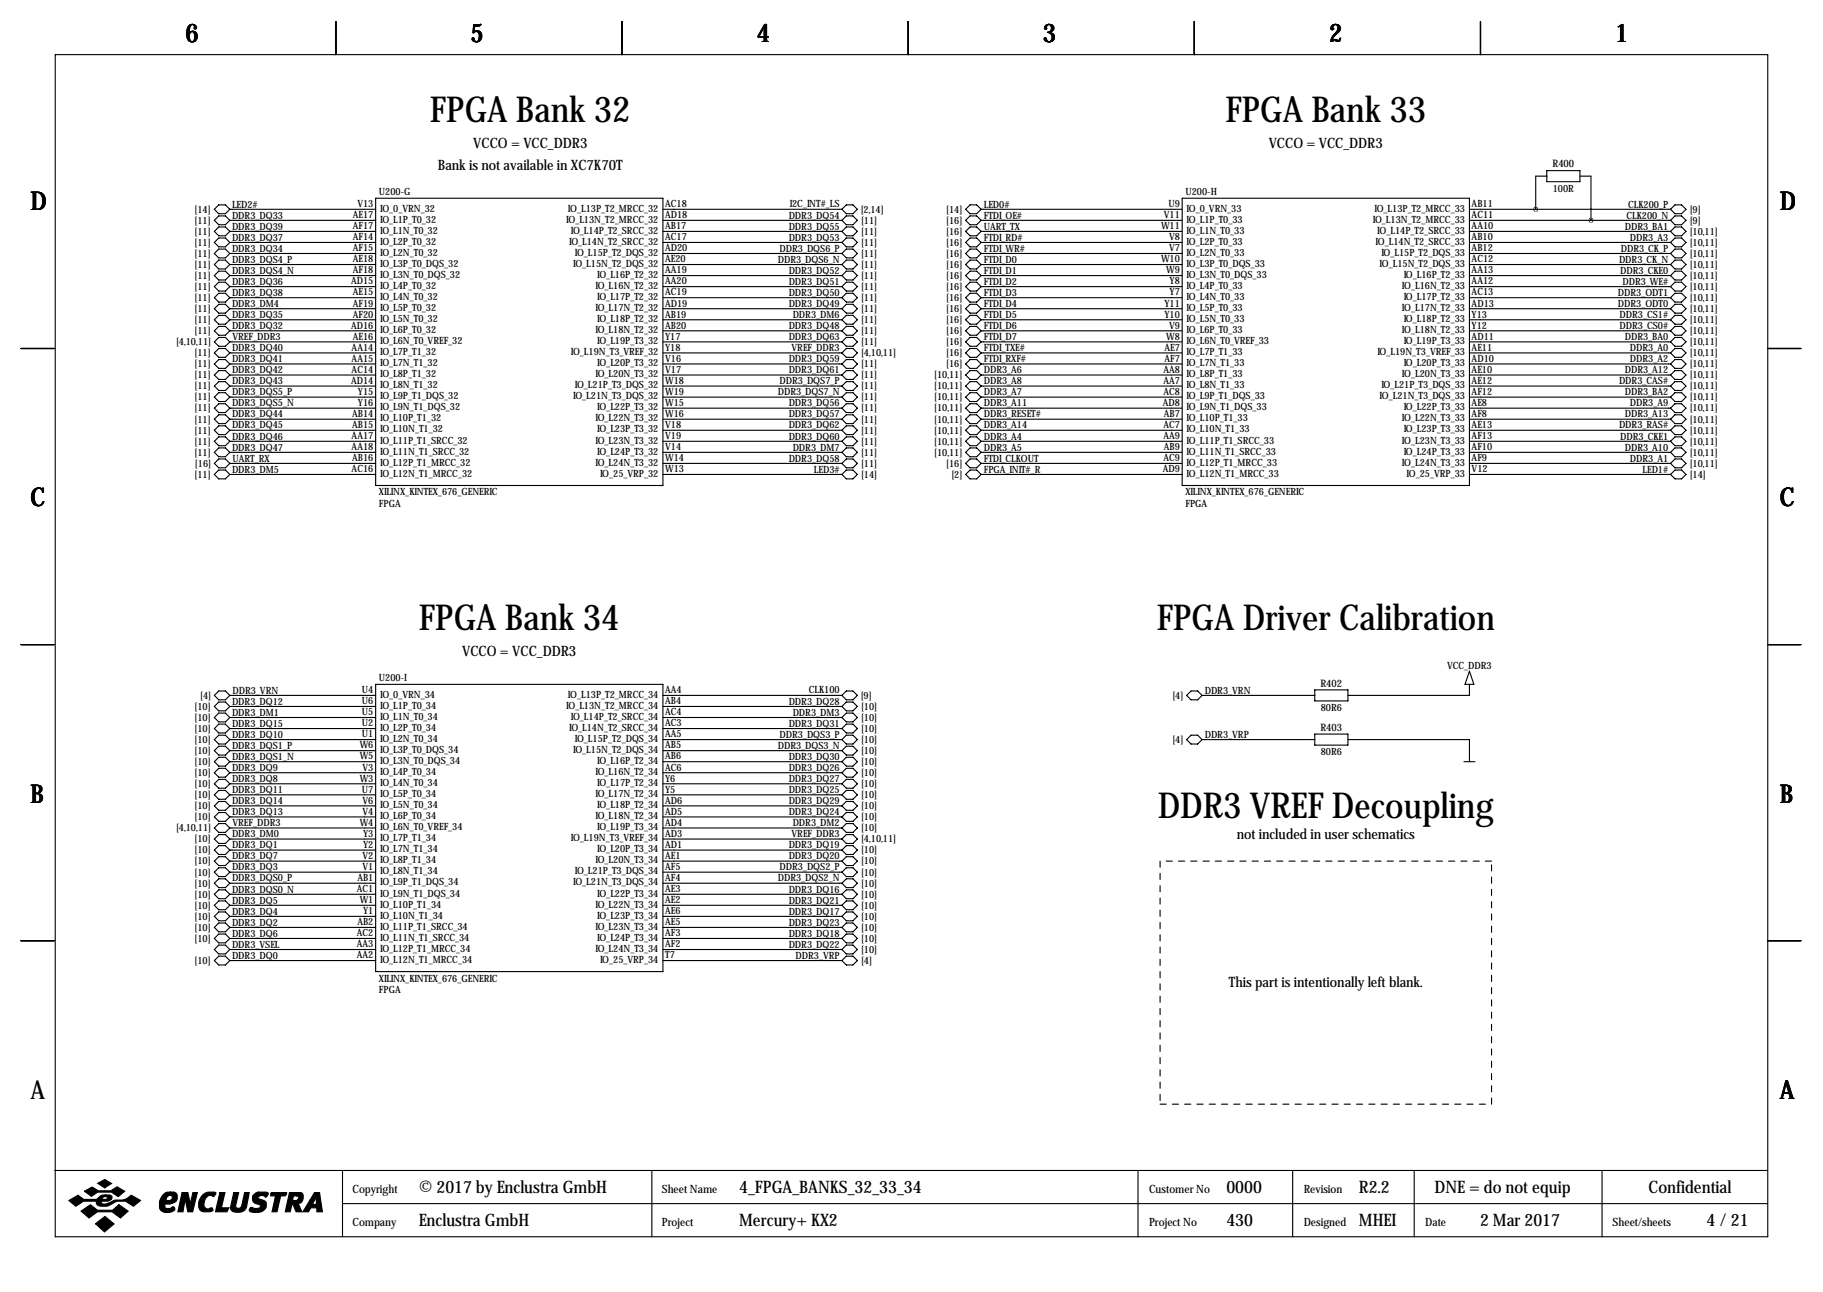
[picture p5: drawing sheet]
<svg xmlns="http://www.w3.org/2000/svg" width="419mm" height="297mm" viewBox="0 0 419 297" stroke-linecap="round" stroke-linejoin="round" font-family="sans-serif">
<defs><g id="words">
<g font-size="8.2">
<text x="98.8" y="28">FPGA Bank 32</text>
<text x="281.7" y="28">FPGA Bank 33</text>
<text x="96.3" y="144.8">FPGA Bank 34</text>
<text x="265.9" y="144.8">FPGA Driver Calibration</text>
<text x="266.2" y="188">DDR3 VREF Decoupling</text>
</g>
<g font-size="5.9">
<text x="42.7" y="9.8">6</text>
<text x="108.2" y="9.8">5</text>
<text x="174" y="9.8">4</text>
<text x="239.8" y="9.8">3</text>
<text x="305.6" y="9.8">2</text>
<text x="371.3" y="9.8">1</text>
<text x="7" y="48.4">D</text>
<text x="409.2" y="48.4">D</text>
<text x="7" y="116.4">C</text>
<text x="409.2" y="116.4">C</text>
<text x="7" y="184.5">B</text>
<text x="409.2" y="184.5">B</text>
<text x="7" y="252.6">A</text>
<text x="409.2" y="252.6">A</text>
</g>
<g font-size="4">
<text x="96.3" y="274.2">© 2017 by Enclustra GmbH</text>
<text x="169.9" y="274.2">4_FPGA_BANKS_32_33_34</text>
<text x="281.9" y="274.2">0000</text>
<text x="312.4" y="274.2">R2.2</text>
<text x="329.8" y="274.2">DNE = do not equip</text>
<text x="379" y="274.2">Confidential</text>
<text x="96.3" y="281.8">Enclustra GmbH</text>
<text x="169.9" y="281.8">Mercury+ KX2</text>
<text x="281.9" y="281.8">430</text>
<text x="312.4" y="281.8">MHEI</text>
<text x="340.3" y="281.8">2 Mar 2017</text>
<text x="392.3" y="281.8">4 /21</text>
</g>
<g font-size="3.3">
<text x="108.8" y="34">VCCO = VCC_DDR3</text>
<text x="291.7" y="34">VCCO = VCC_DDR3</text>
<text x="100.7" y="39.1">Bank is not available in XC7K70T</text>
<text x="106.3" y="150.8">VCCO = VCC_DDR3</text>
<text x="284.3" y="193">not included in user schematics</text>
<text x="282.5" y="227">This part is intentionally left blank.</text>
</g>
<g font-size="2.6">
<text x="81" y="274.2">Copyright</text>
<text x="152.1" y="274.2">Sheet Name</text>
<text x="264.2" y="274.2">Customer No</text>
<text x="299.7" y="274.2">Revision</text>
<text x="81" y="281.8">Company</text>
<text x="152.1" y="281.8">Project</text>
<text x="264.2" y="281.8">Project No</text>
<text x="299.7" y="281.8">Designed</text>
<text x="327.7" y="281.8">Date</text>
<text x="370.7" y="281.8">Sheet/sheets</text>
</g>
<g font-size="2.4">
<text x="356.9" y="38.5">R400</text>
<text x="303.6" y="157.8">R402</text>
<text x="303.6" y="168">R403</text>
</g>
<g font-size="2.3">
<text x="53.3" y="47.7">LED2#</text>
<text x="82.2" y="47.6">V13</text>
<text x="87.1" y="44.8">U200-G</text>
<text x="152.9" y="47.6">AC18</text>
<text x="181.6" y="47.6">I2C_INT#_LS</text>
<text x="226.2" y="47.7">LED0#</text>
<text x="268.6" y="47.6">U9</text>
<text x="272.5" y="44.8">U200-H</text>
<text x="338.3" y="47.6">AB11</text>
<text x="357" y="44.1">100R</text>
<text x="374.3" y="47.7">CLK200_P</text>
<text x="44.7" y="48.9">[14]</text>
<text x="44.7" y="51.4">[11]</text>
<text x="44.7" y="54">[11]</text>
<text x="53.3" y="50.3">DDR3_DQ33</text>
<text x="53.3" y="52.8">DDR3_DQ39</text>
<text x="81.1" y="50.2">AE17</text>
<text x="81.1" y="52.7">AF17</text>
<text x="87.4" y="48.6">IO_0_VRN_32</text>
<text x="87.4" y="51.2">IO_L1P_T0_32</text>
<text x="87.4" y="53.7">IO_L1N_T0_32</text>
<text x="130.2" y="51.2">IO_L13N_T2_MRCC_32</text>
<text x="130.6" y="48.6">IO_L13P_T2_MRCC_32</text>
<text x="131.2" y="53.7">IO_L14P_T2_SRCC_32</text>
<text x="152.9" y="50.2">AD18</text>
<text x="152.9" y="52.7">AB17</text>
<text x="181.3" y="52.8">DDR3_DQ55</text>
<text x="181.3" y="50.3">DDR3_DQ54</text>
<text x="197.9" y="48.9">[2,14]</text>
<text x="198" y="54">[11]</text>
<text x="198" y="51.4">[11]</text>
<text x="217.5" y="51.4">[16]</text>
<text x="217.5" y="54">[16]</text>
<text x="217.5" y="48.9">[14]</text>
<text x="226.2" y="50.3">FTDI_OE#</text>
<text x="226.2" y="52.8">UART_TX</text>
<text x="266.9" y="52.7">W11</text>
<text x="267.6" y="50.2">V11</text>
<text x="272.8" y="48.6">IO_0_VRN_33</text>
<text x="272.8" y="51.2">IO_L1P_T0_33</text>
<text x="272.8" y="53.7">IO_L1N_T0_33</text>
<text x="315.6" y="51.2">IO_L13N_T2_MRCC_33</text>
<text x="316" y="48.6">IO_L13P_T2_MRCC_33</text>
<text x="316.6" y="53.7">IO_L14P_T2_SRCC_33</text>
<text x="338.3" y="50.2">AC11</text>
<text x="338.3" y="52.7">AA10</text>
<text x="373.5" y="52.8">DDR3_BA1</text>
<text x="373.9" y="50.3">CLK200_N</text>
<text x="388.5" y="48.9">[9]</text>
<text x="388.5" y="51.4">[9]</text>
<text x="388.5" y="54">[10,11]</text>
<text x="44.7" y="59">[11]</text>
<text x="44.7" y="56.5">[11]</text>
<text x="53.3" y="57.9">DDR3_DQ34</text>
<text x="53.3" y="55.3">DDR3_DQ37</text>
<text x="81.1" y="55.2">AF14</text>
<text x="81.1" y="57.8">AF15</text>
<text x="87.4" y="56.3">IO_L2P_T0_32</text>
<text x="87.4" y="58.8">IO_L2N_T0_32</text>
<text x="130.8" y="56.3">IO_L14N_T2_SRCC_32</text>
<text x="132.1" y="58.8">IO_L15P_T2_DQS_32</text>
<text x="152.9" y="55.2">AC17</text>
<text x="152.9" y="57.8">AD20</text>
<text x="179.2" y="57.9">DDR3_DQS6_P</text>
<text x="181.3" y="55.3">DDR3_DQ53</text>
<text x="198" y="59">[11]</text>
<text x="198" y="56.5">[11]</text>
<text x="217.5" y="56.5">[16]</text>
<text x="217.5" y="59">[16]</text>
<text x="226.2" y="55.3">FTDI_RD#</text>
<text x="226.2" y="57.9">FTDI_WR#</text>
<text x="268.8" y="55.2">V8</text>
<text x="268.8" y="57.8">V7</text>
<text x="272.8" y="56.3">IO_L2P_T0_33</text>
<text x="272.8" y="58.8">IO_L2N_T0_33</text>
<text x="316.2" y="56.3">IO_L14N_T2_SRCC_33</text>
<text x="317.6" y="58.8">IO_L15P_T2_DQS_33</text>
<text x="338.3" y="55.2">AB10</text>
<text x="338.3" y="57.8">AB12</text>
<text x="372.6" y="57.9">DDR3_CK_P</text>
<text x="374.7" y="55.3">DDR3_A3</text>
<text x="388.5" y="59">[10,11]</text>
<text x="388.5" y="56.5">[10,11]</text>
<text x="44.7" y="61.6">[11]</text>
<text x="44.7" y="64.1">[11]</text>
<text x="53.3" y="65.5">DDR3_DQ36</text>
<text x="53.3" y="60.4">DDR3_DQS4_P</text>
<text x="53.3" y="63">DDR3_DQS4_N</text>
<text x="80.7" y="65.4">AD15</text>
<text x="81.1" y="60.3">AE18</text>
<text x="81.1" y="62.9">AF18</text>
<text x="87.4" y="61.3">IO_L3P_T0_DQS_32</text>
<text x="87.4" y="63.9">IO_L3N_T0_DQS_32</text>
<text x="131.7" y="61.3">IO_L15N_T2_DQS_32</text>
<text x="137.3" y="63.9">IO_L16P_T2_32</text>
<text x="152.9" y="60.3">AE20</text>
<text x="152.9" y="62.9">AA19</text>
<text x="152.9" y="65.4">AA20</text>
<text x="178.8" y="60.4">DDR3_DQS6_N</text>
<text x="181.3" y="65.5">DDR3_DQ51</text>
<text x="181.3" y="63">DDR3_DQ52</text>
<text x="198" y="61.6">[11]</text>
<text x="198" y="64.1">[11]</text>
<text x="217.5" y="61.6">[16]</text>
<text x="217.5" y="64.1">[16]</text>
<text x="226.2" y="60.4">FTDI_D0</text>
<text x="226.2" y="63">FTDI_D1</text>
<text x="226.2" y="65.5">FTDI_D2</text>
<text x="266.9" y="60.3">W10</text>
<text x="268.1" y="62.9">W9</text>
<text x="268.9" y="65.4">Y8</text>
<text x="272.8" y="61.3">IO_L3P_T0_DQS_33</text>
<text x="272.8" y="63.9">IO_L3N_T0_DQS_33</text>
<text x="317.2" y="61.3">IO_L15N_T2_DQS_33</text>
<text x="322.7" y="63.9">IO_L16P_T2_33</text>
<text x="338.3" y="60.3">AC12</text>
<text x="338.3" y="62.9">AA13</text>
<text x="338.3" y="65.4">AA12</text>
<text x="372.2" y="60.4">DDR3_CK_N</text>
<text x="372.5" y="63">DDR3_CKE0</text>
<text x="373" y="65.5">DDR3_WE#</text>
<text x="388.5" y="61.6">[10,11]</text>
<text x="388.5" y="64.1">[10,11]</text>
<text x="44.7" y="66.7">[11]</text>
<text x="44.7" y="69.2">[11]</text>
<text x="44.7" y="71.7">[11]</text>
<text x="53.3" y="68">DDR3_DQ38</text>
<text x="53.3" y="70.6">DDR3_DM4</text>
<text x="81.1" y="67.9">AE15</text>
<text x="81.1" y="70.5">AF19</text>
<text x="87.4" y="66.4">IO_L4P_T0_32</text>
<text x="87.4" y="69">IO_L4N_T0_32</text>
<text x="87.4" y="71.5">IO_L5P_T0_32</text>
<text x="136.9" y="66.4">IO_L16N_T2_32</text>
<text x="136.9" y="71.5">IO_L17N_T2_32</text>
<text x="137.3" y="69">IO_L17P_T2_32</text>
<text x="152.9" y="67.9">AC19</text>
<text x="152.9" y="70.5">AD19</text>
<text x="181.3" y="70.6">DDR3_DQ49</text>
<text x="181.3" y="68">DDR3_DQ50</text>
<text x="198" y="71.7">[11]</text>
<text x="198" y="69.2">[11]</text>
<text x="198" y="66.7">[11]</text>
<text x="217.5" y="66.7">[16]</text>
<text x="217.5" y="69.2">[16]</text>
<text x="217.5" y="71.7">[16]</text>
<text x="226.2" y="68">FTDI_D3</text>
<text x="226.2" y="70.6">FTDI_D4</text>
<text x="267.7" y="70.5">Y11</text>
<text x="268.9" y="67.9">Y7</text>
<text x="272.8" y="66.4">IO_L4P_T0_33</text>
<text x="272.8" y="69">IO_L4N_T0_33</text>
<text x="272.8" y="71.5">IO_L5P_T0_33</text>
<text x="322.3" y="66.4">IO_L16N_T2_33</text>
<text x="322.3" y="71.5">IO_L17N_T2_33</text>
<text x="322.7" y="69">IO_L17P_T2_33</text>
<text x="338.3" y="67.9">AC13</text>
<text x="338.3" y="70.5">AD13</text>
<text x="371.9" y="70.6">DDR3_ODT0</text>
<text x="371.9" y="68">DDR3_ODT1</text>
<text x="388.5" y="71.7">[10,11]</text>
<text x="388.5" y="69.2">[10,11]</text>
<text x="388.5" y="66.7">[10,11]</text>
<text x="44.7" y="76.8">[11]</text>
<text x="44.7" y="74.3">[11]</text>
<text x="53.3" y="75.7">DDR3_DQ32</text>
<text x="53.3" y="73.1">DDR3_DQ35</text>
<text x="80.7" y="75.6">AD16</text>
<text x="81.1" y="73">AF20</text>
<text x="87.4" y="74">IO_L5N_T0_32</text>
<text x="87.4" y="76.6">IO_L6P_T0_32</text>
<text x="136.9" y="76.6">IO_L18N_T2_32</text>
<text x="137.3" y="74">IO_L18P_T2_32</text>
<text x="152.9" y="73">AB19</text>
<text x="152.9" y="75.6">AB20</text>
<text x="181.3" y="75.7">DDR3_DQ48</text>
<text x="182.2" y="73.1">DDR3_DM6</text>
<text x="198" y="76.8">[11]</text>
<text x="198" y="74.3">[11]</text>
<text x="217.5" y="74.3">[16]</text>
<text x="217.5" y="76.8">[16]</text>
<text x="226.2" y="73.1">FTDI_D5</text>
<text x="226.2" y="75.7">FTDI_D6</text>
<text x="267.7" y="73">Y10</text>
<text x="268.8" y="75.6">V9</text>
<text x="272.8" y="74">IO_L5N_T0_33</text>
<text x="272.8" y="76.6">IO_L6P_T0_33</text>
<text x="322.3" y="76.6">IO_L18N_T2_33</text>
<text x="322.7" y="74">IO_L18P_T2_33</text>
<text x="338.3" y="73">Y13</text>
<text x="338.3" y="75.6">Y12</text>
<text x="372.3" y="73.1">DDR3_CS1#</text>
<text x="372.3" y="75.7">DDR3_CS0#</text>
<text x="388.5" y="74.3">[10,11]</text>
<text x="388.5" y="76.8">[10,11]</text>
<text x="40.5" y="79.4">[4,10,11]</text>
<text x="44.7" y="81.9">[11]</text>
<text x="53.3" y="80.7">DDR3_DQ40</text>
<text x="53.3" y="83.3">DDR3_DQ41</text>
<text x="53.4" y="78.2">VREF_DDR3</text>
<text x="80.8" y="80.6">AA14</text>
<text x="80.8" y="83.2">AA15</text>
<text x="81.1" y="78.1">AE16</text>
<text x="87.4" y="79.1">IO_L6N_T0_VREF_32</text>
<text x="87.4" y="81.7">IO_L7P_T1_32</text>
<text x="131.2" y="81.7">IO_L19N_T3_VREF_32</text>
<text x="137.3" y="79.1">IO_L19P_T3_32</text>
<text x="152.9" y="78.1">Y17</text>
<text x="152.9" y="80.6">Y18</text>
<text x="152.9" y="83.2">V16</text>
<text x="181.3" y="83.3">DDR3_DQ59</text>
<text x="181.3" y="78.2">DDR3_DQ63</text>
<text x="182" y="80.7">VREF_DDR3</text>
<text x="198" y="79.4">[11]</text>
<text x="198" y="81.9">[4,10,11]</text>
<text x="217.5" y="79.4">[16]</text>
<text x="217.5" y="81.9">[16]</text>
<text x="226.2" y="78.2">FTDI_D7</text>
<text x="226.2" y="80.7">FTDI_TXE#</text>
<text x="226.2" y="83.3">FTDI_RXF#</text>
<text x="267.7" y="80.6">AE7</text>
<text x="267.7" y="83.2">AF7</text>
<text x="268.1" y="78.1">W8</text>
<text x="272.8" y="79.1">IO_L6N_T0_VREF_33</text>
<text x="272.8" y="81.7">IO_L7P_T1_33</text>
<text x="316.6" y="81.7">IO_L19N_T3_VREF_33</text>
<text x="322.7" y="79.1">IO_L19P_T3_33</text>
<text x="338.3" y="78.1">AD11</text>
<text x="338.3" y="80.6">AE11</text>
<text x="338.3" y="83.2">AD10</text>
<text x="373.5" y="78.2">DDR3_BA0</text>
<text x="374.7" y="80.7">DDR3_A0</text>
<text x="374.7" y="83.3">DDR3_A2</text>
<text x="388.5" y="81.9">[10,11]</text>
<text x="388.5" y="79.4">[10,11]</text>
<text x="44.7" y="84.4">[11]</text>
<text x="44.7" y="87">[11]</text>
<text x="44.7" y="89.5">[11]</text>
<text x="53.3" y="85.8">DDR3_DQ42</text>
<text x="53.3" y="88.4">DDR3_DQ43</text>
<text x="80.7" y="88.3">AD14</text>
<text x="80.8" y="85.7">AC14</text>
<text x="87.4" y="84.2">IO_L7N_T1_32</text>
<text x="87.4" y="86.7">IO_L8P_T1_32</text>
<text x="87.4" y="89.3">IO_L8N_T1_32</text>
<text x="132.1" y="89.3">IO_L21P_T3_DQS_32</text>
<text x="136.9" y="86.7">IO_L20N_T3_32</text>
<text x="137.3" y="84.2">IO_L20P_T3_32</text>
<text x="152.9" y="85.7">V17</text>
<text x="152.9" y="88.3">W18</text>
<text x="179.2" y="88.4">DDR3_DQS7_P</text>
<text x="181.3" y="85.8">DDR3_DQ61</text>
<text x="198" y="89.5">[11]</text>
<text x="198" y="84.4">[11]</text>
<text x="198" y="87">[11]</text>
<text x="214.8" y="89.5">[10,11]</text>
<text x="214.8" y="87">[10,11]</text>
<text x="217.5" y="84.4">[16]</text>
<text x="226.2" y="88.4">DDR3_A8</text>
<text x="226.2" y="85.8">DDR3_A6</text>
<text x="267.5" y="85.7">AA8</text>
<text x="267.5" y="88.3">AA7</text>
<text x="272.8" y="84.2">IO_L7N_T1_33</text>
<text x="272.8" y="86.7">IO_L8P_T1_33</text>
<text x="272.8" y="89.3">IO_L8N_T1_33</text>
<text x="317.6" y="89.3">IO_L21P_T3_DQS_33</text>
<text x="322.3" y="86.7">IO_L20N_T3_33</text>
<text x="322.7" y="84.2">IO_L20P_T3_33</text>
<text x="338.3" y="85.7">AE10</text>
<text x="338.3" y="88.3">AE12</text>
<text x="372.2" y="88.4">DDR3_CAS#</text>
<text x="373.5" y="85.8">DDR3_A12</text>
<text x="388.5" y="87">[10,11]</text>
<text x="388.5" y="84.4">[10,11]</text>
<text x="388.5" y="89.5">[10,11]</text>
<text x="44.7" y="92.1">[11]</text>
<text x="44.7" y="94.6">[11]</text>
<text x="53.3" y="90.9">DDR3_DQS5_P</text>
<text x="53.3" y="93.4">DDR3_DQS5_N</text>
<text x="53.3" y="96">DDR3_DQ44</text>
<text x="81" y="95.9">AB14</text>
<text x="82.3" y="90.8">Y15</text>
<text x="82.3" y="93.3">Y16</text>
<text x="87.4" y="91.8">IO_L9P_T1_DQS_32</text>
<text x="87.4" y="94.4">IO_L9N_T1_DQS_32</text>
<text x="131.7" y="91.8">IO_L21N_T3_DQS_32</text>
<text x="137.3" y="94.4">IO_L22P_T3_32</text>
<text x="152.9" y="90.8">W19</text>
<text x="152.9" y="93.3">W15</text>
<text x="152.9" y="95.9">W16</text>
<text x="178.8" y="90.9">DDR3_DQS7_N</text>
<text x="181.3" y="93.4">DDR3_DQ56</text>
<text x="181.3" y="96">DDR3_DQ57</text>
<text x="198" y="94.6">[11]</text>
<text x="198" y="92.1">[11]</text>
<text x="214.8" y="92.1">[10,11]</text>
<text x="214.8" y="94.6">[10,11]</text>
<text x="226.2" y="96">DDR3_RESET#</text>
<text x="226.2" y="90.9">DDR3_A7</text>
<text x="226.2" y="93.4">DDR3_A11</text>
<text x="267.3" y="93.3">AD8</text>
<text x="267.5" y="90.8">AC8</text>
<text x="267.6" y="95.9">AB7</text>
<text x="272.8" y="91.8">IO_L9P_T1_DQS_33</text>
<text x="272.8" y="94.4">IO_L9N_T1_DQS_33</text>
<text x="317.2" y="91.8">IO_L21N_T3_DQS_33</text>
<text x="322.7" y="94.4">IO_L22P_T3_33</text>
<text x="338.3" y="90.8">AF12</text>
<text x="338.3" y="93.3">AE8</text>
<text x="338.3" y="95.9">AF8</text>
<text x="373.5" y="96">DDR3_A13</text>
<text x="373.5" y="90.9">DDR3_BA2</text>
<text x="374.7" y="93.4">DDR3_A9</text>
<text x="388.5" y="94.6">[10,11]</text>
<text x="388.5" y="92.1">[10,11]</text>
<text x="44.7" y="97.1">[11]</text>
<text x="44.7" y="99.7">[11]</text>
<text x="53.3" y="98.5">DDR3_DQ45</text>
<text x="53.3" y="101.1">DDR3_DQ46</text>
<text x="80.8" y="101">AA17</text>
<text x="81" y="98.4">AB15</text>
<text x="87.4" y="96.9">IO_L10P_T1_32</text>
<text x="87.4" y="99.4">IO_L10N_T1_32</text>
<text x="87.4" y="102">IO_L11P_T1_SRCC_32</text>
<text x="136.9" y="96.9">IO_L22N_T3_32</text>
<text x="136.9" y="102">IO_L23N_T3_32</text>
<text x="137.3" y="99.4">IO_L23P_T3_32</text>
<text x="152.9" y="98.4">V18</text>
<text x="152.9" y="101">V19</text>
<text x="181.3" y="101.1">DDR3_DQ60</text>
<text x="181.3" y="98.5">DDR3_DQ62</text>
<text x="198" y="97.1">[11]</text>
<text x="198" y="99.7">[11]</text>
<text x="214.8" y="97.1">[10,11]</text>
<text x="214.8" y="99.7">[10,11]</text>
<text x="226.2" y="98.5">DDR3_A14</text>
<text x="226.2" y="101.1">DDR3_A4</text>
<text x="267.5" y="98.4">AC7</text>
<text x="267.5" y="101">AA9</text>
<text x="272.8" y="96.9">IO_L10P_T1_33</text>
<text x="272.8" y="99.4">IO_L10N_T1_33</text>
<text x="272.8" y="102">IO_L11P_T1_SRCC_33</text>
<text x="322.3" y="96.9">IO_L22N_T3_33</text>
<text x="322.3" y="102">IO_L23N_T3_33</text>
<text x="322.7" y="99.4">IO_L23P_T3_33</text>
<text x="338.3" y="98.4">AE13</text>
<text x="338.3" y="101">AF13</text>
<text x="372.2" y="98.5">DDR3_RAS#</text>
<text x="372.5" y="101.1">DDR3_CKE1</text>
<text x="388.5" y="97.1">[10,11]</text>
<text x="388.5" y="99.7">[10,11]</text>
<text x="44.7" y="102.2">[11]</text>
<text x="44.7" y="104.8">[11]</text>
<text x="44.8" y="107.3">[16]</text>
<text x="53.3" y="103.6">DDR3_DQ47</text>
<text x="53.4" y="106.1">UART_RX</text>
<text x="80.8" y="103.5">AA18</text>
<text x="81" y="106">AB16</text>
<text x="87.4" y="104.5">IO_L11N_T1_SRCC_32</text>
<text x="87.4" y="107.1">IO_L12P_T1_MRCC_32</text>
<text x="136.9" y="107.1">IO_L24N_T3_32</text>
<text x="137.3" y="104.5">IO_L24P_T3_32</text>
<text x="152.9" y="103.5">V14</text>
<text x="152.9" y="106">W14</text>
<text x="181.3" y="106.1">DDR3_DQ58</text>
<text x="182.2" y="103.6">DDR3_DM7</text>
<text x="198" y="104.8">[11]</text>
<text x="198" y="107.3">[11]</text>
<text x="198" y="102.2">[11]</text>
<text x="214.8" y="102.2">[10,11]</text>
<text x="214.8" y="104.8">[10,11]</text>
<text x="217.5" y="107.3">[16]</text>
<text x="226.2" y="106.1">FTDI_CLKOUT</text>
<text x="226.2" y="103.6">DDR3_A5</text>
<text x="267.5" y="106">AC9</text>
<text x="267.6" y="103.5">AB9</text>
<text x="272.8" y="104.5">IO_L11N_T1_SRCC_33</text>
<text x="272.8" y="107.1">IO_L12P_T1_MRCC_33</text>
<text x="322.3" y="107.1">IO_L24N_T3_33</text>
<text x="322.7" y="104.5">IO_L24P_T3_33</text>
<text x="338.3" y="103.5">AF10</text>
<text x="338.3" y="106">AF9</text>
<text x="373.5" y="103.6">DDR3_A10</text>
<text x="374.7" y="106.1">DDR3_A1</text>
<text x="388.5" y="104.8">[10,11]</text>
<text x="388.5" y="107.3">[10,11]</text>
<text x="388.5" y="102.2">[10,11]</text>
<text x="44.7" y="109.8">[11]</text>
<text x="53.3" y="108.7">DDR3_DM5</text>
<text x="80.8" y="108.6">AC16</text>
<text x="87.1" y="113.9">XILINX_KINTEX_676_GENERIC</text>
<text x="87.4" y="109.6">IO_L12N_T1_MRCC_32</text>
<text x="137.9" y="109.6">IO_25_VRP_32</text>
<text x="152.9" y="108.6">W13</text>
<text x="187.1" y="108.7">LED3#</text>
<text x="198" y="109.8">[14]</text>
<text x="218.7" y="109.8">[2]</text>
<text x="226.2" y="108.7">FPGA_INIT#_R</text>
<text x="267.3" y="108.6">AD9</text>
<text x="272.5" y="113.9">XILINX_KINTEX_676_GENERIC</text>
<text x="272.8" y="109.6">IO_L12N_T1_MRCC_33</text>
<text x="323.4" y="109.6">IO_25_VRP_33</text>
<text x="338.3" y="108.6">V12</text>
<text x="377.6" y="108.7">LED1#</text>
<text x="388.5" y="109.8">[14]</text>
<text x="87.1" y="116.5">FPGA</text>
<text x="272.5" y="116.5">FPGA</text>
<text x="332.7" y="153.8">VCC_DDR3</text>
<text x="46" y="160.6">[4]</text>
<text x="53.4" y="159.5">DDR3_VRN</text>
<text x="83.2" y="159.4">U4</text>
<text x="83.2" y="161.9">U6</text>
<text x="87.1" y="156.6">U200-I</text>
<text x="87.4" y="160.4">IO_0_VRN_34</text>
<text x="130.6" y="160.4">IO_L13P_T2_MRCC_34</text>
<text x="152.9" y="159.4">AA4</text>
<text x="152.9" y="161.9">AB4</text>
<text x="185.9" y="159.4">CLK100</text>
<text x="197.9" y="160.6">[9]</text>
<text x="269.5" y="160.6">[4]</text>
<text x="277" y="159.5">DDR3_VRN</text>
<text x="44.7" y="163.2">[10]</text>
<text x="44.7" y="165.7">[10]</text>
<text x="53.3" y="162">DDR3_DQ12</text>
<text x="53.3" y="167.1">DDR3_DQ15</text>
<text x="53.3" y="164.6">DDR3_DM1</text>
<text x="83.2" y="164.5">U5</text>
<text x="83.2" y="167">U2</text>
<text x="87.4" y="162.9">IO_L1P_T0_34</text>
<text x="87.4" y="165.5">IO_L1N_T0_34</text>
<text x="130.2" y="162.9">IO_L13N_T2_MRCC_34</text>
<text x="131.2" y="165.5">IO_L14P_T2_SRCC_34</text>
<text x="152.9" y="164.5">AC4</text>
<text x="152.9" y="167">AC3</text>
<text x="181.3" y="162">DDR3_DQ28</text>
<text x="181.3" y="167.1">DDR3_DQ31</text>
<text x="182.2" y="164.6">DDR3_DM3</text>
<text x="198" y="165.7">[10]</text>
<text x="198" y="163.2">[10]</text>
<text x="303.6" y="163.4">80R6</text>
<text x="44.7" y="170.8">[10]</text>
<text x="44.7" y="173.3">[10]</text>
<text x="44.7" y="168.3">[10]</text>
<text x="53.3" y="169.6">DDR3_DQ10</text>
<text x="53.3" y="172.2">DDR3_DQS1_P</text>
<text x="82.7" y="172.1">W6</text>
<text x="83.2" y="169.5">U1</text>
<text x="87.4" y="168">IO_L2P_T0_34</text>
<text x="87.4" y="170.6">IO_L2N_T0_34</text>
<text x="87.4" y="173.1">IO_L3P_T0_DQS_34</text>
<text x="130.8" y="168">IO_L14N_T2_SRCC_34</text>
<text x="131.7" y="173.1">IO_L15N_T2_DQS_34</text>
<text x="132.1" y="170.6">IO_L15P_T2_DQS_34</text>
<text x="152.9" y="169.5">AA5</text>
<text x="152.9" y="172.1">AB5</text>
<text x="178.8" y="172.2">DDR3_DQS3_N</text>
<text x="179.2" y="169.6">DDR3_DQS3_P</text>
<text x="198" y="170.8">[10]</text>
<text x="198" y="173.3">[10]</text>
<text x="198" y="168.3">[10]</text>
<text x="269.5" y="170.8">[4]</text>
<text x="277" y="169.6">DDR3_VRP</text>
<text x="303.6" y="173.6">80R6</text>
<text x="44.7" y="178.4">[10]</text>
<text x="44.7" y="175.9">[10]</text>
<text x="53.3" y="179.8">DDR3_DQ8</text>
<text x="53.3" y="177.3">DDR3_DQ9</text>
<text x="53.3" y="174.7">DDR3_DQS1_N</text>
<text x="82.7" y="174.6">W5</text>
<text x="82.7" y="179.7">W3</text>
<text x="83.3" y="177.2">V3</text>
<text x="87.4" y="175.6">IO_L3N_T0_DQS_34</text>
<text x="87.4" y="178.2">IO_L4P_T0_34</text>
<text x="136.9" y="178.2">IO_L16N_T2_34</text>
<text x="137.3" y="175.6">IO_L16P_T2_34</text>
<text x="152.9" y="174.6">AB6</text>
<text x="152.9" y="177.2">AC6</text>
<text x="152.9" y="179.7">Y6</text>
<text x="181.3" y="177.3">DDR3_DQ26</text>
<text x="181.3" y="179.8">DDR3_DQ27</text>
<text x="181.3" y="174.7">DDR3_DQ30</text>
<text x="198" y="178.4">[10]</text>
<text x="198" y="175.9">[10]</text>
<text x="44.7" y="181">[10]</text>
<text x="44.7" y="183.5">[10]</text>
<text x="53.3" y="182.3">DDR3_DQ11</text>
<text x="53.3" y="184.9">DDR3_DQ14</text>
<text x="83.2" y="182.2">U7</text>
<text x="83.3" y="184.8">V6</text>
<text x="87.4" y="180.7">IO_L4N_T0_34</text>
<text x="87.4" y="183.3">IO_L5P_T0_34</text>
<text x="87.4" y="185.8">IO_L5N_T0_34</text>
<text x="136.9" y="183.3">IO_L17N_T2_34</text>
<text x="137.3" y="180.7">IO_L17P_T2_34</text>
<text x="137.3" y="185.8">IO_L18P_T2_34</text>
<text x="152.9" y="182.2">Y5</text>
<text x="152.9" y="184.8">AD6</text>
<text x="181.3" y="182.3">DDR3_DQ25</text>
<text x="181.3" y="184.9">DDR3_DQ29</text>
<text x="198" y="183.5">[10]</text>
<text x="198" y="181">[10]</text>
<text x="40.5" y="191.1">[4,10,11]</text>
<text x="44.7" y="188.6">[10]</text>
<text x="44.7" y="186">[10]</text>
<text x="53.3" y="187.4">DDR3_DQ13</text>
<text x="53.4" y="190">VREF_DDR3</text>
<text x="82.7" y="189.9">W4</text>
<text x="83.3" y="187.3">V4</text>
<text x="87.4" y="188.3">IO_L6P_T0_34</text>
<text x="87.4" y="190.9">IO_L6N_T0_VREF_34</text>
<text x="136.9" y="188.3">IO_L18N_T2_34</text>
<text x="137.3" y="190.9">IO_L19P_T3_34</text>
<text x="152.9" y="187.3">AD5</text>
<text x="152.9" y="189.9">AD4</text>
<text x="181.3" y="187.4">DDR3_DQ24</text>
<text x="182.2" y="190">DDR3_DM2</text>
<text x="198" y="191.1">[10]</text>
<text x="198" y="188.6">[10]</text>
<text x="198" y="186">[10]</text>
<text x="44.7" y="196.2">[10]</text>
<text x="44.7" y="193.7">[10]</text>
<text x="53.3" y="195">DDR3_DQ1</text>
<text x="53.3" y="197.6">DDR3_DQ7</text>
<text x="53.3" y="192.5">DDR3_DM0</text>
<text x="83.3" y="197.5">V2</text>
<text x="83.5" y="192.4">Y3</text>
<text x="83.5" y="194.9">Y2</text>
<text x="87.4" y="193.4">IO_L7P_T1_34</text>
<text x="87.4" y="196">IO_L7N_T1_34</text>
<text x="131.2" y="193.4">IO_L19N_T3_VREF_34</text>
<text x="137.3" y="196">IO_L20P_T3_34</text>
<text x="152.9" y="192.4">AD3</text>
<text x="152.9" y="194.9">AD1</text>
<text x="152.9" y="197.5">AE1</text>
<text x="181.3" y="195">DDR3_DQ19</text>
<text x="181.3" y="197.6">DDR3_DQ20</text>
<text x="182" y="192.5">VREF_DDR3</text>
<text x="198" y="196.2">[10]</text>
<text x="198" y="193.7">[4,10,11]</text>
<text x="44.7" y="201.3">[10]</text>
<text x="44.7" y="198.7">[10]</text>
<text x="44.7" y="203.8">[10]</text>
<text x="53.3" y="200.1">DDR3_DQ3</text>
<text x="53.3" y="202.7">DDR3_DQS0_P</text>
<text x="82.2" y="202.6">AB1</text>
<text x="83.3" y="200">V1</text>
<text x="87.4" y="198.5">IO_L8P_T1_34</text>
<text x="87.4" y="201">IO_L8N_T1_34</text>
<text x="87.4" y="203.6">IO_L9P_T1_DQS_34</text>
<text x="131.7" y="203.6">IO_L21N_T3_DQS_34</text>
<text x="132.1" y="201">IO_L21P_T3_DQS_34</text>
<text x="136.9" y="198.5">IO_L20N_T3_34</text>
<text x="152.9" y="200">AF5</text>
<text x="152.9" y="202.6">AF4</text>
<text x="178.8" y="202.7">DDR3_DQS2_N</text>
<text x="179.2" y="200.1">DDR3_DQS2_P</text>
<text x="198" y="201.3">[10]</text>
<text x="198" y="203.8">[10]</text>
<text x="198" y="198.7">[10]</text>
<text x="44.7" y="208.9">[10]</text>
<text x="44.7" y="206.4">[10]</text>
<text x="53.3" y="207.7">DDR3_DQ5</text>
<text x="53.3" y="205.2">DDR3_DQS0_N</text>
<text x="82" y="205.1">AC1</text>
<text x="82.7" y="207.6">W1</text>
<text x="87.4" y="206.1">IO_L9N_T1_DQS_34</text>
<text x="87.4" y="208.7">IO_L10P_T1_34</text>
<text x="136.9" y="208.7">IO_L22N_T3_34</text>
<text x="137.3" y="206.1">IO_L22P_T3_34</text>
<text x="152.9" y="205.1">AE3</text>
<text x="152.9" y="207.6">AE2</text>
<text x="181.3" y="205.2">DDR3_DQ16</text>
<text x="181.3" y="207.7">DDR3_DQ21</text>
<text x="198" y="206.4">[10]</text>
<text x="198" y="208.9">[10]</text>
<text x="44.7" y="214">[10]</text>
<text x="44.7" y="211.4">[10]</text>
<text x="53.3" y="212.8">DDR3_DQ2</text>
<text x="53.3" y="210.3">DDR3_DQ4</text>
<text x="53.3" y="215.4">DDR3_DQ6</text>
<text x="82" y="215.3">AC2</text>
<text x="82.2" y="212.7">AB2</text>
<text x="83.5" y="210.2">Y1</text>
<text x="87.4" y="211.2">IO_L10N_T1_34</text>
<text x="87.4" y="213.7">IO_L11P_T1_SRCC_34</text>
<text x="136.9" y="213.7">IO_L23N_T3_34</text>
<text x="137.3" y="211.2">IO_L23P_T3_34</text>
<text x="152.9" y="210.2">AE6</text>
<text x="152.9" y="212.7">AE5</text>
<text x="152.9" y="215.3">AF3</text>
<text x="181.3" y="210.3">DDR3_DQ17</text>
<text x="181.3" y="215.4">DDR3_DQ18</text>
<text x="181.3" y="212.8">DDR3_DQ23</text>
<text x="198" y="211.4">[10]</text>
<text x="198" y="214">[10]</text>
<text x="44.7" y="221.6">[10]</text>
<text x="44.7" y="216.5">[10]</text>
<text x="53.3" y="217.9">DDR3_VSEL</text>
<text x="53.3" y="220.4">DDR3_DQ0</text>
<text x="82" y="217.8">AA3</text>
<text x="82" y="220.3">AA2</text>
<text x="87.4" y="216.3">IO_L11N_T1_SRCC_34</text>
<text x="87.4" y="218.8">IO_L12P_T1_MRCC_34</text>
<text x="87.4" y="221.4">IO_L12N_T1_MRCC_34</text>
<text x="136.9" y="218.8">IO_L24N_T3_34</text>
<text x="137.3" y="216.3">IO_L24P_T3_34</text>
<text x="137.9" y="221.4">IO_25_VRP_34</text>
<text x="152.9" y="217.8">AF2</text>
<text x="152.9" y="220.3">T7</text>
<text x="181.3" y="217.9">DDR3_DQ22</text>
<text x="182.9" y="220.4">DDR3_VRP</text>
<text x="198" y="216.5">[10]</text>
<text x="198" y="219.1">[10]</text>
<text x="198" y="221.6">[4]</text>
<text x="87.1" y="225.7">XILINX_KINTEX_676_GENERIC</text>
<text x="87.1" y="228.2">FPGA</text>
</g>
</g></defs>
<g fill="none" stroke="#000" stroke-width=".25">
<path d="M12.7 12.6h393.7v271.7h-393.7zM77.2 4.9v7.7M143 4.9v7.7M208.8 4.9v7.7M274.6 4.9v7.7M340.4 4.9v7.7M355.6 39.2h7.6v2.6h-7.6zM49.3 48.1l1-1h1.5l1 1-1 1h-1.5zM49.3 50.7l1-1.1h1.5l1 1.1-1 1h-1.5zM49.3 58.3l1-1h1.5l1 1-1 1h-1.5zM49.3 55.7l1-1h1.5l1 1-1 1.1h-1.5zM49.3 53.2l1-1h1.5l1 1-1 1h-1.5z"/>
<path d="M52.8 48.1h33.6M52.8 50.7h33.6M52.8 53.2h33.6M52.8 55.7h33.6M52.8 58.3h33.6M86.4 45.6h66v66h-66zM152.4 48.1h41.1M152.4 50.7h41.1M152.4 53.2h41.1M152.4 55.7h41.1M152.4 58.3h41.1M193.5 48.1l1.1-1h1.5l1 1-1 1h-1.5z"/>
<path d="M193.5 50.7l1.1-1.1h1.5l1 1.1-1 1h-1.5zM193.5 58.3l1.1-1h1.5l1 1-1 1h-1.5zM193.5 55.7l1.1-1h1.5l1 1-1 1.1h-1.5zM193.5 53.2l1.1-1h1.5l1 1-1 1h-1.5zM223 47.1h1.5l1.1 1-1.1 1h-1.5l-1-1zM223 49.6h1.5l1.1 1.1-1.1 1h-1.5l-1-1zM223 59.8h1.5l1.1 1-1.1 1h-1.5l-1-1zM223 57.3h1.5l1.1 1-1.1 1h-1.5l-1-1zM223 54.7h1.5l1.1 1-1.1 1.1h-1.5l-1-1.1zM223 52.2h1.5l1.1 1-1.1 1h-1.5l-1-1zM225.6 48.1h46.2M225.6 50.7h46.2"/>
<path d="M225.6 53.2h46.2M225.6 55.7h46.2M225.6 58.3h46.2M271.8 45.6h66v66h-66zM337.8 48.1h46.2M337.8 50.7h46.2M337.8 53.2h46.2M337.8 55.7h46.2M337.8 58.3h46.2M355.6 40.5h-2.5v7.6M363.2 40.5h2.6v10.2M384 55.7l1.1-1h1.5l1 1-1 1.1h-1.5z"/>
<path d="M384 53.2l1.1-1h1.5l1 1-1 1h-1.5zM385.1 47.1h1.5l1 1-1 1h-1.5l-1.1-1zM385.1 49.6h1.5l1 1.1-1 1h-1.5l-1.1-1zM385.1 59.8h1.5l1 1-1 1h-1.5l-1.1-1zM385.1 57.3h1.5l1 1-1 1h-1.5l-1.1-1zM49.3 71l1-1h1.5l1 1-1 1h-1.5zM49.3 60.8l1-1h1.5l1 1-1 1h-1.5zM49.3 76.1l1-1.1h1.5l1 1.1-1 1h-1.5zM49.3 73.5l1-1h1.5l1 1-1 1h-1.5zM49.3 65.9l1-1h1.5l1 1-1 1h-1.5zM49.3 63.4l1-1.1h1.5l1 1.1-1 1h-1.5zM49.3 78.6l1-1h1.5l1 1-1 1h-1.5z"/>
<path d="M50.3 67.4h1.5l1 1-1 1.1h-1.5l-1-1.1zM52.8 60.8h33.6M52.8 63.4h33.6M52.8 65.9h33.6M52.8 68.4h33.6M52.8 71h33.6M52.8 73.5h33.6M52.8 76.1h33.6M52.8 78.6h33.6M152.4 60.8h41.1M152.4 63.4h41.1M152.4 65.9h41.1"/>
<path d="M152.4 68.4h41.1M152.4 71h41.1M152.4 73.5h41.1M152.4 76.1h41.1M152.4 78.6h41.1M193.5 71l1.1-1h1.5l1 1-1 1h-1.5zM193.5 60.8l1.1-1h1.5l1 1-1 1h-1.5zM193.5 76.1l1.1-1.1h1.5l1 1.1-1 1h-1.5zM193.5 73.5l1.1-1h1.5l1 1-1 1h-1.5zM193.5 65.9l1.1-1h1.5l1 1-1 1h-1.5zM193.5 63.4l1.1-1.1h1.5l1 1.1-1 1h-1.5zM194.6 67.4h1.5l1 1-1 1.1h-1.5l-1.1-1.1z"/>
<path d="M194.6 77.6h1.5l1 1-1 1h-1.5l-1.1-1zM223 70h1.5l1.1 1-1.1 1h-1.5l-1-1zM223 67.4h1.5l1.1 1-1.1 1.1h-1.5l-1-1.1zM223 75h1.5l1.1 1.1-1.1 1h-1.5l-1-1zM223 72.5h1.5l1.1 1-1.1 1h-1.5l-1-1zM223 64.9h1.5l1.1 1-1.1 1h-1.5l-1-1zM223 62.3h1.5l1.1 1.1-1.1 1h-1.5l-1-1zM223 77.6h1.5l1.1 1-1.1 1h-1.5l-1-1zM225.6 60.8h46.2M225.6 63.4h46.2M225.6 65.9h46.2M225.6 68.4h46.2"/>
<path d="M225.6 71h46.2M225.6 73.5h46.2M225.6 76.1h46.2M225.6 78.6h46.2M337.8 60.8h46.2M337.8 63.4h46.2M337.8 65.9h46.2M337.8 68.4h46.2M337.8 71h46.2M337.8 73.5h46.2M337.8 76.1h46.2M337.8 78.6h46.2"/>
<path d="M384 76.1l1.1-1.1h1.5l1 1.1-1 1h-1.5zM384 73.5l1.1-1h1.5l1 1-1 1h-1.5zM384 65.9l1.1-1h1.5l1 1-1 1h-1.5zM384 63.4l1.1-1.1h1.5l1 1.1-1 1h-1.5zM384 78.6l1.1-1h1.5l1 1-1 1h-1.5zM385.1 70h1.5l1 1-1 1h-1.5l-1.1-1zM385.1 67.4h1.5l1 1-1 1.1h-1.5l-1.1-1.1zM4.8 80.1h7.6M49.3 81.1l1-1h1.5l1 1-1 1.1h-1.5zM49.3 83.7l1-1h1.5l1 1-1 1h-1.5zM49.3 86.2l1-1h1.5l1 1-1 1h-1.5zM49.3 88.8l1-1.1h1.5l1 1.1-1 1h-1.5z"/>
<path d="M49.3 91.3l1-1h1.5l1 1-1 1h-1.5zM49.3 93.8l1-1h1.5l1 1-1 1.1h-1.5zM49.3 96.4l1-1h1.5l1 1-1 1h-1.5zM49.3 98.9l1-1h1.5l1 1-1 1h-1.5zM52.8 81.1h33.6M52.8 83.7h33.6M52.8 86.2h33.6M52.8 88.8h33.6M52.8 91.3h33.6M52.8 93.8h33.6M52.8 96.4h33.6M52.8 98.9h33.6"/>
<path d="M152.4 81.1h41.1M152.4 83.7h41.1M152.4 86.2h41.1M152.4 88.8h41.1M152.4 91.3h41.1M152.4 93.8h41.1M152.4 96.4h41.1M152.4 98.9h41.1M193.5 81.1l1.1-1h1.5l1 1-1 1.1h-1.5zM193.5 83.7l1.1-1h1.5l1 1-1 1h-1.5zM193.5 86.2l1.1-1h1.5l1 1-1 1h-1.5zM193.5 88.8l1.1-1.1h1.5l1 1.1-1 1h-1.5z"/>
<path d="M193.5 91.3l1.1-1h1.5l1 1-1 1h-1.5zM193.5 93.8l1.1-1h1.5l1 1-1 1.1h-1.5zM193.5 96.4l1.1-1h1.5l1 1-1 1h-1.5zM193.5 98.9l1.1-1h1.5l1 1-1 1h-1.5zM223 80.1h1.5l1.1 1-1.1 1.1h-1.5l-1-1.1zM223 82.7h1.5l1.1 1-1.1 1h-1.5l-1-1zM223 85.2h1.5l1.1 1-1.1 1h-1.5l-1-1zM223 87.7h1.5l1.1 1.1-1.1 1h-1.5l-1-1zM223 90.3h1.5l1.1 1-1.1 1h-1.5l-1-1zM223 92.8h1.5l1.1 1-1.1 1.1h-1.5l-1-1.1zM223 95.4h1.5l1.1 1-1.1 1h-1.5l-1-1zM223 97.9h1.5l1.1 1-1.1 1h-1.5l-1-1z"/>
<path d="M225.6 81.1h46.2M225.6 83.7h46.2M225.6 86.2h46.2M225.6 88.8h46.2M225.6 91.3h46.2M225.6 93.8h46.2M225.6 96.4h46.2M225.6 98.9h46.2M337.8 81.1h46.2M337.8 83.7h46.2M337.8 86.2h46.2M337.8 88.8h46.2"/>
<path d="M337.8 91.3h46.2M337.8 93.8h46.2M337.8 96.4h46.2M337.8 98.9h46.2M384 81.1l1.1-1h1.5l1 1-1 1.1h-1.5zM384 83.7l1.1-1h1.5l1 1-1 1h-1.5zM384 86.2l1.1-1h1.5l1 1-1 1h-1.5zM384 88.8l1.1-1.1h1.5l1 1.1-1 1h-1.5zM384 91.3l1.1-1h1.5l1 1-1 1h-1.5zM384 93.8l1.1-1h1.5l1 1-1 1.1h-1.5zM384 96.4l1.1-1h1.5l1 1-1 1h-1.5zM384 98.9l1.1-1h1.5l1 1-1 1h-1.5z"/>
<path d="M406.4 80.1h7.6M49.3 109.1l1-1h1.5l1 1-1 1h-1.5zM49.3 101.5l1-1.1h1.5l1 1.1-1 1h-1.5zM49.3 104l1-1h1.5l1 1-1 1h-1.5zM49.3 106.5l1-1h1.5l1 1-1 1.1h-1.5zM52.8 101.5h33.6M52.8 104h33.6M52.8 106.5h33.6M52.8 109.1h33.6M152.4 101.5h41.1M152.4 104h41.1M152.4 106.5h41.1"/>
<path d="M152.4 109.1h41.1M193.5 101.5l1.1-1.1h1.5l1 1.1-1 1h-1.5zM194.6 108.1h1.5l1 1-1 1h-1.5l-1.1-1zM194.6 103h1.5l1 1-1 1h-1.5l-1.1-1zM194.6 105.5h1.5l1 1-1 1.1h-1.5l-1.1-1.1zM223 108.1h1.5l1.1 1-1.1 1h-1.5l-1-1zM223 100.4h1.5l1.1 1.1-1.1 1h-1.5l-1-1zM223 103h1.5l1.1 1-1.1 1h-1.5l-1-1zM223 105.5h1.5l1.1 1-1.1 1.1h-1.5l-1-1.1zM225.6 101.5h46.2M225.6 104h46.2M225.6 106.5h46.2"/>
<path d="M225.6 109.1h46.2M337.8 101.5h46.2M337.8 104h46.2M337.8 106.5h46.2M337.8 109.1h46.2M384 109.1l1.1-1h1.5l1 1-1 1h-1.5zM384 101.5l1.1-1.1h1.5l1 1.1-1 1h-1.5zM384 104l1.1-1h1.5l1 1-1 1h-1.5zM384 106.5l1.1-1h1.5l1 1-1 1.1h-1.5zM4.8 148.2h7.6M49.3 159.9l1-1h1.5l1 1-1 1h-1.5zM52.8 159.9h33.6"/>
<path d="M86.4 157.3h66v66.1h-66zM152.4 159.9h41.1M194.6 158.9h1.5l1 1-1 1h-1.5l-1.1-1zM273.8 158.9h1.5l1.1 1-1.1 1h-1.5l-1-1zM276.4 159.9h25.9M302.3 158.6h7.6v2.5h-7.6zM337.8 154.3l1 3h-2zM337.8 157.3v2.6h-27.9M406.4 148.2h7.6M49.3 177.7l1-1.1h1.5l1 1.1-1 1h-1.5zM49.3 170l1-1h1.5l1 1-1 1.1h-1.5zM49.3 172.6l1-1h1.5l1 1-1 1h-1.5z"/>
<path d="M49.3 175.1l1-1h1.5l1 1-1 1h-1.5zM49.3 162.4l1-1h1.5l1 1-1 1h-1.5zM49.3 167.5l1-1h1.5l1 1-1 1h-1.5zM49.3 165l1-1.1h1.5l1 1.1-1 1h-1.5zM52.8 162.4h33.6M52.8 165h33.6M52.8 167.5h33.6M52.8 170h33.6M52.8 172.6h33.6M52.8 175.1h33.6M52.8 177.7h33.6M152.4 162.4h41.1"/>
<path d="M152.4 165h41.1M152.4 167.5h41.1M152.4 170h41.1M152.4 172.6h41.1M152.4 175.1h41.1M152.4 177.7h41.1M193.5 177.7l1.1-1.1h1.5l1 1.1-1 1h-1.5zM193.5 170l1.1-1h1.5l1 1-1 1.1h-1.5zM193.5 172.6l1.1-1h1.5l1 1-1 1h-1.5zM193.5 175.1l1.1-1h1.5l1 1-1 1h-1.5zM193.5 162.4l1.1-1h1.5l1 1-1 1h-1.5zM193.5 167.5l1.1-1h1.5l1 1-1 1h-1.5z"/>
<path d="M194.6 163.9h1.5l1 1.1-1 1h-1.5l-1.1-1zM273.8 169h1.5l1.1 1-1.1 1.1h-1.5l-1-1.1zM276.4 170h25.9M302.3 168.8h7.6v2.5h-7.6zM309.9 170h27.9v5.1M336.5 175.1h2.6M49.3 195.4l1-1h1.5l1 1-1 1.1h-1.5zM49.3 198l1-1h1.5l1 1-1 1h-1.5zM49.3 192.9l1-1h1.5l1 1-1 1h-1.5zM49.3 180.2l1-1h1.5l1 1-1 1h-1.5zM49.3 187.8l1-1h1.5l1 1-1 1h-1.5zM49.3 185.3l1-1h1.5l1 1-1 1h-1.5z"/>
<path d="M49.3 190.4l1-1.1h1.5l1 1.1-1 1h-1.5zM50.3 199.5h1.5l1 1-1 1h-1.5l-1-1zM50.3 181.7h1.5l1 1-1 1.1h-1.5l-1-1.1zM52.8 180.2h33.6M52.8 182.7h33.6M52.8 185.3h33.6M52.8 187.8h33.6M52.8 190.4h33.6M52.8 192.9h33.6M52.8 195.4h33.6M52.8 198h33.6M152.4 180.2h41.1"/>
<path d="M152.4 182.7h41.1M152.4 185.3h41.1M152.4 187.8h41.1M152.4 190.4h41.1M152.4 192.9h41.1M152.4 195.4h41.1M152.4 198h41.1M193.5 195.4l1.1-1h1.5l1 1-1 1.1h-1.5zM193.5 198l1.1-1h1.5l1 1-1 1h-1.5zM193.5 192.9l1.1-1h1.5l1 1-1 1h-1.5zM193.5 180.2l1.1-1h1.5l1 1-1 1h-1.5zM193.5 187.8l1.1-1h1.5l1 1-1 1h-1.5z"/>
<path d="M193.5 185.3l1.1-1h1.5l1 1-1 1h-1.5zM194.6 181.7h1.5l1 1-1 1.1h-1.5l-1.1-1.1zM194.6 189.3h1.5l1 1.1-1 1h-1.5l-1.1-1zM4.8 216.3h7.6M49.3 218.3l1-1h1.5l1 1-1 1h-1.5zM49.3 213.2l1-1h1.5l1 1-1 1h-1.5zM49.3 210.7l1-1h1.5l1 1-1 1h-1.5zM49.3 208.1l1-1h1.5l1 1-1 1.1h-1.5zM49.3 215.8l1-1.1h1.5l1 1.1-1 1h-1.5zM49.3 205.6l1-1h1.5l1 1-1 1h-1.5zM49.3 203.1l1-1.1h1.5l1 1.1-1 1h-1.5zM52.8 200.5h33.6"/>
<path d="M52.8 203.1h33.6M52.8 205.6h33.6M52.8 208.1h33.6M52.8 210.7h33.6M52.8 213.2h33.6M52.8 215.8h33.6M52.8 218.3h33.6M152.4 200.5h41.1M152.4 203.1h41.1M152.4 205.6h41.1M152.4 208.1h41.1M152.4 210.7h41.1"/>
<path d="M152.4 213.2h41.1M152.4 215.8h41.1M152.4 218.3h41.1M193.5 218.3l1.1-1h1.5l1 1-1 1h-1.5zM193.5 213.2l1.1-1h1.5l1 1-1 1h-1.5zM193.5 200.5l1.1-1h1.5l1 1-1 1h-1.5zM193.5 210.7l1.1-1h1.5l1 1-1 1h-1.5zM193.5 208.1l1.1-1h1.5l1 1-1 1.1h-1.5zM193.5 215.8l1.1-1.1h1.5l1 1.1-1 1h-1.5zM193.5 205.6l1.1-1h1.5l1 1-1 1h-1.5zM194.6 202h1.5l1 1.1-1 1h-1.5l-1.1-1zM406.4 216.3h7.6"/>
<path d="M49.3 220.8l1-1h1.5l1 1-1 1.1h-1.5zM52.8 220.8h33.6M152.4 220.8h41.1M193.5 220.8l1.1-1h1.5l1 1-1 1.1h-1.5zM12.6 269.1h393.7M78.7 269.1v15.2M78.7 276.7h327.6M149.9 269.1v15.2M261.6 269.1v15.2M297.2 269.1v15.2M325.1 269.1v15.2M368.3 269.1v15.2"/>
</g>
<g fill="#000" stroke="#000" stroke-width=".25">
<path d="M15.8 276l2.1-1.2 1.4 1h2.8l.3-.2a1.77 1.77 0 0 1 1.9-.9v.4l-.6 .2-.2 .5h.9l.3-.6-.4-.1v-.4h.9a.59 .59 0 0 1 .6 .7l-.2 .4-.8 .4h-1.4l-.1 .1 .1 .4a3.2 3.2 0 0 0 2.7-.7l.3-.1a4 4 0 0 0 3.8-1.1l2.1 1.2-1.6 1.3a4 4 0 0 0-5.5-.2 2.66 2.66 0 0 1-2.9-.2l-.1-.7h-3l-1.8 1.1zM19.4 273.9l1.8-1 1.4 .9h2.9l1.4-.9 1.8 1-1.5 1.2-1.5-1h-3.2l-1.5 .9zM22.5 272l1.6-.8 1.6 .9-1.6 1zM18.6 278.4l2.2-1.4 1.6 1.2h3.5l1.4-1.2 2.2 1.4-1.8 1.6-1.9-1.4h-3.4l-1.9 1.4zM37.4 274.7a1.75 1.75 0 0 1 1.8-.6v.7a.82 .82 0 0 0-.8 1.2h.6a.6 .6 0 0 0 .6-.5 .6 .6 0 0 0-.4-.7v-.7h.8l.5 .3a1.61 1.61 0 0 1 0 1.7 1.61 1.61 0 0 1-1.5 .7h-1v.9l.2 .1h.9l.7-.4 .4 .4a1.06 1.06 0 0 1-1.3 1 1.82 1.82 0 0 1-2.2-1.1 3.5 3.5 0 0 1 .7-3zM41.9 274.2h1.3l.5 2.6 .6-2.6h1.1l-1.1 4.4h-1.1l-.6-2.9-.5 2.9h-1.2zM46.7 274.6a2.78 2.78 0 0 1 2.9-.4l-.4 .9a1.32 1.32 0 0 0-2.1 .8l-.2 .8a.98 .98 0 0 0 1.1 1.2 .55 .55 0 0 1 .6-.2 .55 .55 0 0 1 .4 .6l-.7 .3-1.8-.1a1.79 1.79 0 0 1-.8-2.3zM50.5 274.2h1.2l-.8 3.5h1.7l-.4 .9h-2.7zM53.7 274.2h1.2l-.7 3.1a.73 .73 0 0 0 .7 .5 .73 .73 0 0 0 .7-.6l.6-3h1.1l-.7 3.4a2.28 2.28 0 0 1-3.6 .4v-.4zM58.3 274.7l.8-.6h2.1l.5 .2v.2l-.6 .7a.96 .96 0 0 0-1-.4 .96 .96 0 0 0-.8 .6l1.7 .8a1.71 1.71 0 0 1-.1 1.8 1.71 1.71 0 0 1-1.7 .8l-1.4-.2a.51 .51 0 0 1-.4-.7 .51 .51 0 0 1 .8-.2l1 .1a.52 .52 0 0 0 .6-.2 .52 .52 0 0 0-.2-.7 1.39 1.39 0 0 1-1.4-.6 1.39 1.39 0 0 1 .1-1.6zM62.2 274.4l.2-.2h3.5l-.1 .4-.3 .3h-1l-.8 3.7h-1.2l.8-3.7h-1.1zM66.5 274.2h1.7v.7h-.7l-.2 1.1h.9l.3-.3a.44 .44 0 0 0 .1-.5 .44 .44 0 0 0-.4-.3v-.7h1l.3 .2 .2 .3v.9a1.03 1.03 0 0 1-1.2 1l.9 2h-1.3l-.8-1.8h-.1l-.5 1.8h-1.1z"/>
<path d="M72.3 274.2h1.2l.6 4.4h-1.3v-.9h-1.3l-.6 .9h-1.3l1.7-2.7h1l-.4 .8 .2 .2h.4l.2-.2v-1.5l-.4 .7h-1zM21.9 281.3l2.2-1.6 2.1 1.7-2.2 1.8z"/>
</g>
<path d="M266.7 198v55.9M342.9 198h-76.2M266.7 253.9h76.2M342.9 253.9v-55.9" fill="none" stroke="#000" stroke-width=".25" stroke-dasharray="1.4 1.4"/>
<path d="M353 48.1a.05 .05 0 0 0 .1 0 .05 .05 0 0 0-.1 0zM365.7 50.7a.05 .05 0 0 0 .1 0 .05 .05 0 0 0-.1 0z" fill="#000" stroke="#000" stroke-width="1"/>
<use href="#words"/>
</svg>
